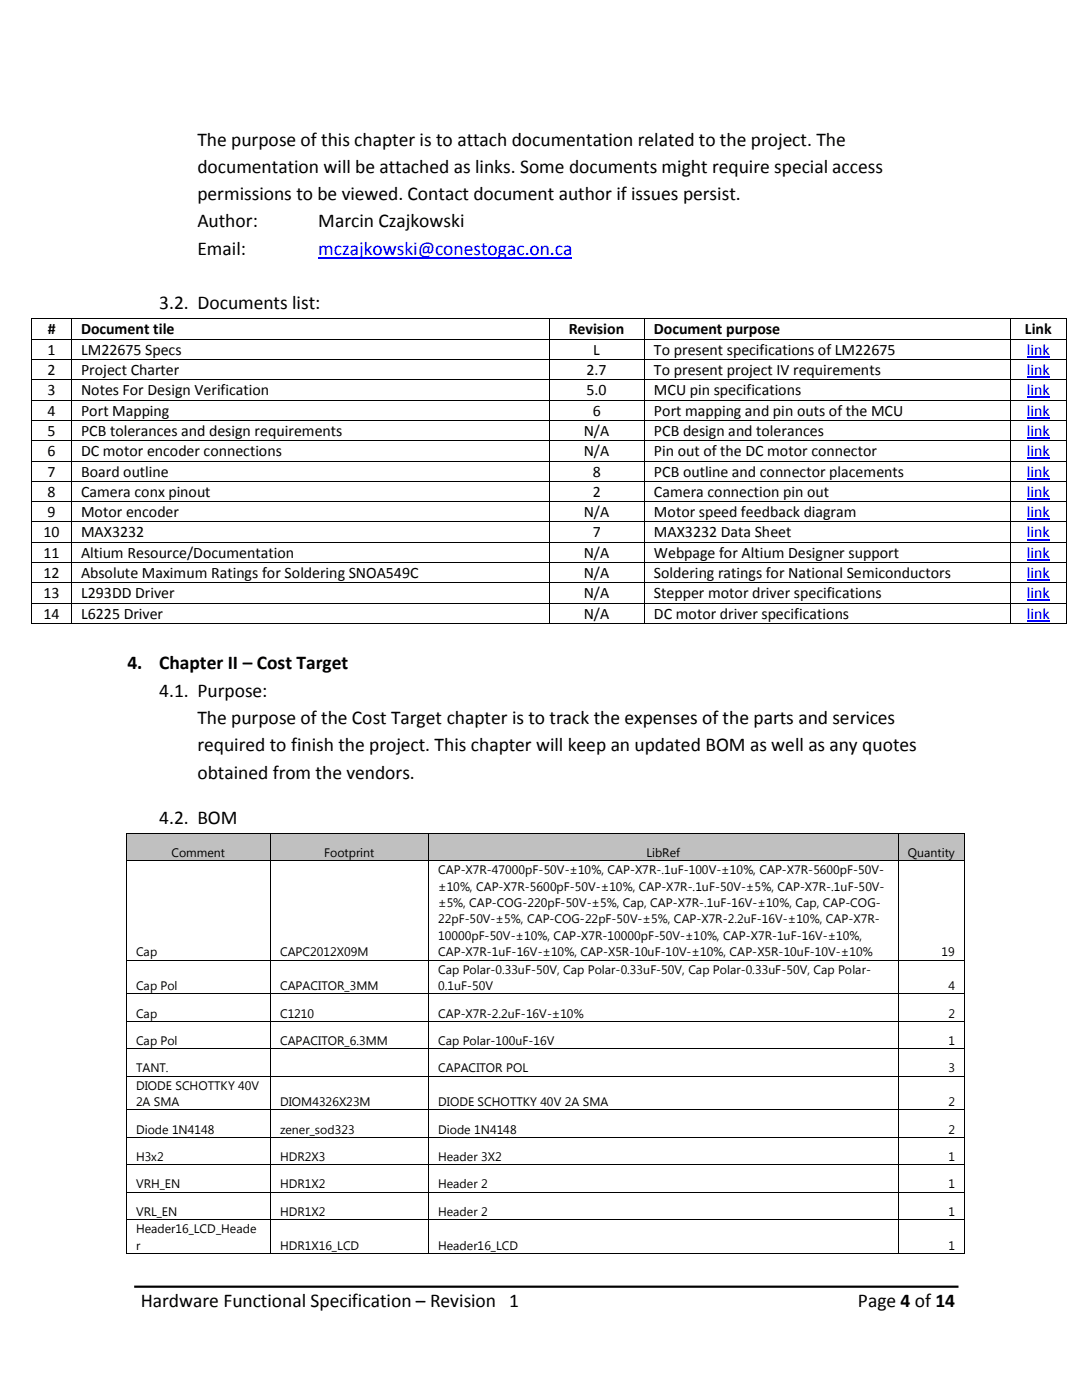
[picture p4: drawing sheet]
<svg xmlns="http://www.w3.org/2000/svg" width="216mm" height="279mm" viewBox="0 0 216 279" stroke-linecap="round" stroke-linejoin="round" font-family="sans-serif">
<defs><g id="words">
<g font-size="3.9">
<text x="39.4" y="29">The purpose of this chapter is to attach documentation related to the project. The</text>
<text x="39.4" y="34.5">documentation will be attached as links. Some documents might require special access</text>
<text x="39.4" y="39.9">permissions to be viewed. Contact document author if issues persist.</text>
<text x="39.4" y="45.4">Author:</text>
<text x="63.5" y="45.4">Marcin Czajkowski</text>
<text x="39.4" y="50.8">Email:</text>
<text x="31.8" y="61.7">3.2. Documents list:</text>
<text x="25.4" y="133.6">4.</text>
<text x="31.8" y="133.6">Chapter II – Cost Target</text>
<text x="31.8" y="139">4.1. Purpose:</text>
<text x="39.4" y="144.5">The purpose of the Cost Target chapter is to track the expenses of the parts and services</text>
<text x="39.4" y="149.9">required to finish the project. This chapter will keep an updated BOM as well as any quotes</text>
<text x="39.4" y="155.4">obtained from the vendors.</text>
<text x="31.8" y="164.4">4.2. BOM</text>
<text x="28.1" y="260.9">Hardware Functional Specification – Revision 1</text>
<text x="171.2" y="260.9">Page 4 of 14</text>
</g>
<text font-size="3.9" fill="#00f" x="63.5" y="50.8">mczajkowski@conestogac.on.ca</text>
<g font-size="3.2">
<text x="9.5" y="70.8">1</text>
<text x="9.5" y="66.7">#</text>
<text x="16.2" y="66.7">Document tile</text>
<text x="16.2" y="70.8">LM22675 Specs</text>
<text x="113.5" y="66.7">Revision</text>
<text x="118.4" y="70.8">L</text>
<text x="130.5" y="66.7">Document purpose</text>
<text x="130.5" y="70.8">To present specifications of LM22675</text>
<text x="204.5" y="66.7">Link</text>
<text x="9.5" y="74.8">2</text>
<text x="16.2" y="74.8">Project Charter</text>
<text x="117" y="74.8">2.7</text>
<text x="130.5" y="74.8">To present project IV requirements</text>
<text x="9.5" y="78.9">3</text>
<text x="9.5" y="82.9">4</text>
<text x="16.2" y="78.9">Notes For Design Verification</text>
<text x="16.2" y="82.9">Port Mapping</text>
<text x="117" y="78.9">5.0</text>
<text x="118.3" y="82.9">6</text>
<text x="130.5" y="78.9">MCU pin specifications</text>
<text x="130.5" y="82.9">Port mapping and pin outs of the MCU</text>
<text x="9.5" y="87">5</text>
<text x="16.2" y="87">PCB tolerances and design requirements</text>
<text x="116.5" y="87">N/A</text>
<text x="130.5" y="87">PCB design and tolerances</text>
<text x="9.5" y="91">6</text>
<text x="9.5" y="95.1">7</text>
<text x="16.2" y="91">DC motor encoder connections</text>
<text x="16.2" y="95.1">Board outline</text>
<text x="116.5" y="91">N/A</text>
<text x="118.3" y="95.1">8</text>
<text x="130.5" y="91">Pin out of the DC motor connector</text>
<text x="130.5" y="95.1">PCB outline and connector placements</text>
<text x="9.5" y="99.2">8</text>
<text x="16.2" y="99.2">Camera conx pinout</text>
<text x="118.3" y="99.2">2</text>
<text x="130.5" y="99.2">Camera connection pin out</text>
<text x="8.7" y="107.2">10</text>
<text x="9.5" y="103.2">9</text>
<text x="16.2" y="103.2">Motor encoder</text>
<text x="16.2" y="107.2">MAX3232</text>
<text x="116.5" y="103.2">N/A</text>
<text x="118.3" y="107.2">7</text>
<text x="130.5" y="103.2">Motor speed feedback diagram</text>
<text x="130.5" y="107.2">MAX3232 Data Sheet</text>
<text x="8.7" y="111.3">11</text>
<text x="16.2" y="111.3">Altium Resource/Documentation</text>
<text x="116.5" y="111.3">N/A</text>
<text x="130.5" y="111.3">Webpage for Altium Designer support</text>
<text x="8.7" y="115.4">12</text>
<text x="8.7" y="119.4">13</text>
<text x="16.2" y="115.4">Absolute Maximum Ratings for Soldering SNOA549C</text>
<text x="16.2" y="119.4">L293DD Driver</text>
<text x="116.5" y="115.4">N/A</text>
<text x="116.5" y="119.4">N/A</text>
<text x="130.5" y="115.4">Soldering ratings for National Semiconductors</text>
<text x="130.5" y="119.4">Stepper motor driver specifications</text>
<text x="8.7" y="123.5">14</text>
<text x="16.2" y="123.5">L6225 Driver</text>
<text x="116.5" y="123.5">N/A</text>
<text x="130.5" y="123.5">DC motor driver specifications</text>
</g>
<g font-size="3.2" fill="#00f">
<text x="204.9" y="70.8">link</text>
<text x="204.9" y="74.8">link</text>
<text x="204.9" y="78.9">link</text>
<text x="204.9" y="82.9">link</text>
<text x="204.9" y="87">link</text>
<text x="204.9" y="91">link</text>
<text x="204.9" y="95.1">link</text>
<text x="204.9" y="99.2">link</text>
<text x="204.9" y="103.2">link</text>
<text x="204.9" y="107.2">link</text>
<text x="204.9" y="111.3">link</text>
<text x="204.9" y="115.4">link</text>
<text x="204.9" y="119.4">link</text>
<text x="204.9" y="123.5">link</text>
</g>
<g font-size="2.5">
<text x="34.2" y="171">Comment</text>
<text x="64.7" y="171">Footprint</text>
<text x="129" y="171">LibRef</text>
<text x="181.1" y="171">Quantity</text>
<text x="87.4" y="174.4">CAP-X7R-47000pF-50V-±10%, CAP-X7R-.1uF-100V-±10%, CAP-X7R-5600pF-50V-</text>
<text x="87.4" y="177.7">±10%, CAP-X7R-5600pF-50V-±10%, CAP-X7R-.1uF-50V-±5%, CAP-X7R-.1uF-50V-</text>
<text x="87.4" y="181">±5%, CAP-COG-220pF-50V-±5%, Cap, CAP-X7R-.1uF-16V-±10%, Cap, CAP-COG-</text>
<text x="87.4" y="184.3">22pF-50V-±5%, CAP-COG-22pF-50V-±5%, CAP-X7R-2.2uF-16V-±10%, CAP-X7R-</text>
<text x="27.1" y="190.9">Cap</text>
<text x="55.9" y="190.9">CAPC2012X09M</text>
<text x="87.4" y="187.6">10000pF-50V-±10%, CAP-X7R-10000pF-50V-±10%, CAP-X7R-1uF-16V-±10%,</text>
<text x="87.4" y="190.9">CAP-X7R-1uF-16V-±10%, CAP-X5R-10uF-10V-±10%, CAP-X5R-10uF-10V-±10%</text>
<text x="187.9" y="190.9">19</text>
<text x="27.1" y="197.6">Cap Pol</text>
<text x="55.9" y="197.6">CAPACITOR_3MM</text>
<text x="87.4" y="194.3">Cap Polar-0.33uF-50V, Cap Polar-0.33uF-50V, Cap Polar-0.33uF-50V, Cap Polar-</text>
<text x="87.4" y="197.6">0.1uF-50V</text>
<text x="189.2" y="197.6">4</text>
<text x="27.1" y="203.1">Cap</text>
<text x="55.9" y="203.1">C1210</text>
<text x="87.4" y="203.1">CAP-X7R-2.2uF-16V-±10%</text>
<text x="189.2" y="203.1">2</text>
<text x="27.1" y="208.6">Cap Pol</text>
<text x="55.9" y="208.6">CAPACITOR_6.3MM</text>
<text x="87.4" y="208.6">Cap Polar-100uF-16V</text>
<text x="189.2" y="208.6">1</text>
<text x="27.1" y="214">TANT.</text>
<text x="87.4" y="214">CAPACITOR POL</text>
<text x="189.2" y="214">3</text>
<text x="27.1" y="217.5">DIODE SCHOTTKY 40V</text>
<text x="27.1" y="220.8">2A SMA</text>
<text x="55.9" y="220.8">DIOM4326X23M</text>
<text x="87.4" y="220.8">DIODE SCHOTTKY 40V 2A SMA</text>
<text x="189.2" y="220.8">2</text>
<text x="27.1" y="226.2">Diode 1N4148</text>
<text x="55.9" y="226.2">zener_sod323</text>
<text x="87.4" y="226.2">Diode 1N4148</text>
<text x="189.2" y="226.2">2</text>
<text x="27.1" y="231.7">H3x2</text>
<text x="55.9" y="231.7">HDR2X3</text>
<text x="87.4" y="231.7">Header 3X2</text>
<text x="189.2" y="231.7">1</text>
<text x="27.1" y="237.2">VRH_EN</text>
<text x="55.9" y="237.2">HDR1X2</text>
<text x="87.4" y="237.2">Header 2</text>
<text x="189.2" y="237.2">1</text>
<text x="27.1" y="242.6">VRL_EN</text>
<text x="55.9" y="242.6">HDR1X2</text>
<text x="87.4" y="242.6">Header 2</text>
<text x="189.2" y="242.6">1</text>
<text x="27.1" y="246.1">Header16_LCD_Heade</text>
<text x="27.1" y="249.4">r</text>
<text x="55.9" y="249.4">HDR1X16_LCD</text>
<text x="87.4" y="249.4">Header16_LCD</text>
<text x="189.2" y="249.4">1</text>
</g>
</g></defs>
<path d="M26.8 256.8h164.5" fill="none" stroke="#000" stroke-width=".44"/>
<path d="M63.5 51.4h50.7" fill="none" stroke="#00f" stroke-width=".25"/>
<g fill="#000">
<path d="M6.3 63.5h.1v.2h-.1z" fill-rule="evenodd"/>
<path d="M6.3 63.5h.1v.2h-.1z" fill-rule="evenodd"/>
<path d="M6.3 67.6h.1v.1h-.1z" fill-rule="evenodd"/>
<path d="M6.3 71.6h.1v.2h-.1z" fill-rule="evenodd"/>
<path d="M6.3 75.7h.1v.2h-.1z" fill-rule="evenodd"/>
<path d="M6.3 79.8h.1v.1h-.1z" fill-rule="evenodd"/>
<path d="M14.2 63.5h.2v.2h-.2z" fill-rule="evenodd"/>
<path d="M14.2 67.6h.2v.1h-.2z" fill-rule="evenodd"/>
<path d="M14.2 71.6h.2v.2h-.2z" fill-rule="evenodd"/>
<path d="M14.2 75.7h.2v.2h-.2z" fill-rule="evenodd"/>
<path d="M14.2 79.8h.2v.1h-.2z" fill-rule="evenodd"/>
<path d="M109.5 63.5h.2v.2h-.2z" fill-rule="evenodd"/>
<path d="M109.5 67.6h.2v.1h-.2z" fill-rule="evenodd"/>
<path d="M109.5 71.6h.2v.2h-.2z" fill-rule="evenodd"/>
<path d="M109.5 75.7h.2v.2h-.2z" fill-rule="evenodd"/>
<path d="M109.5 79.8h.2v.1h-.2z" fill-rule="evenodd"/>
<path d="M128.5 63.5h.2v.2h-.2z" fill-rule="evenodd"/>
<path d="M128.5 67.6h.2v.1h-.2z" fill-rule="evenodd"/>
<path d="M128.5 71.6h.2v.2h-.2z" fill-rule="evenodd"/>
<path d="M128.5 75.7h.2v.2h-.2z" fill-rule="evenodd"/>
<path d="M128.5 79.8h.2v.1h-.2z" fill-rule="evenodd"/>
<path d="M201.6 63.5h.2v.2h-.2z" fill-rule="evenodd"/>
<path d="M201.6 67.6h.2v.1h-.2z" fill-rule="evenodd"/>
<path d="M201.6 71.6h.2v.2h-.2z" fill-rule="evenodd"/>
<path d="M201.6 75.7h.2v.2h-.2z" fill-rule="evenodd"/>
<path d="M201.6 79.8h.2v.1h-.2z" fill-rule="evenodd"/>
<path d="M212.7 63.5h.2v.2h-.2z" fill-rule="evenodd"/>
<path d="M212.7 63.5h.2v.2h-.2z" fill-rule="evenodd"/>
<path d="M212.7 67.6h.2v.1h-.2z" fill-rule="evenodd"/>
<path d="M212.7 71.6h.2v.2h-.2z" fill-rule="evenodd"/>
<path d="M212.7 75.7h.2v.2h-.2z" fill-rule="evenodd"/>
<path d="M212.7 79.8h.2v.1h-.2z" fill-rule="evenodd"/>
<path d="M6.3 83.8h.1v.2h-.1z" fill-rule="evenodd"/>
<path d="M6.3 87.8h.1v.2h-.1z" fill-rule="evenodd"/>
<path d="M6.3 91.9h.1v.2h-.1z" fill-rule="evenodd"/>
<path d="M6.3 96h.1v.2h-.1z" fill-rule="evenodd"/>
<path d="M14.2 83.8h.2v.2h-.2z" fill-rule="evenodd"/>
<path d="M14.2 87.8h.2v.2h-.2z" fill-rule="evenodd"/>
<path d="M14.2 91.9h.2v.2h-.2z" fill-rule="evenodd"/>
<path d="M14.2 96h.2v.2h-.2z" fill-rule="evenodd"/>
<path d="M109.5 83.8h.2v.2h-.2z" fill-rule="evenodd"/>
<path d="M109.5 87.8h.2v.2h-.2z" fill-rule="evenodd"/>
<path d="M109.5 91.9h.2v.2h-.2z" fill-rule="evenodd"/>
<path d="M109.5 96h.2v.2h-.2z" fill-rule="evenodd"/>
<path d="M128.5 83.8h.2v.2h-.2z" fill-rule="evenodd"/>
<path d="M128.5 87.8h.2v.2h-.2z" fill-rule="evenodd"/>
<path d="M128.5 91.9h.2v.2h-.2z" fill-rule="evenodd"/>
<path d="M128.5 96h.2v.2h-.2z" fill-rule="evenodd"/>
<path d="M201.6 83.8h.2v.2h-.2z" fill-rule="evenodd"/>
<path d="M201.6 87.8h.2v.2h-.2z" fill-rule="evenodd"/>
<path d="M201.6 91.9h.2v.2h-.2z" fill-rule="evenodd"/>
<path d="M201.6 96h.2v.2h-.2z" fill-rule="evenodd"/>
<path d="M212.7 83.8h.2v.2h-.2z" fill-rule="evenodd"/>
<path d="M212.7 87.8h.2v.2h-.2z" fill-rule="evenodd"/>
<path d="M212.7 91.9h.2v.2h-.2z" fill-rule="evenodd"/>
<path d="M212.7 96h.2v.2h-.2z" fill-rule="evenodd"/>
<path d="M6.3 100h.1v.2h-.1z" fill-rule="evenodd"/>
<path d="M6.3 104.1h.1v.1h-.1z" fill-rule="evenodd"/>
<path d="M6.3 108.1h.1v.2h-.1z" fill-rule="evenodd"/>
<path d="M6.3 112.2h.1v.1h-.1z" fill-rule="evenodd"/>
<path d="M6.3 116.2h.1v.2h-.1z" fill-rule="evenodd"/>
<path d="M14.2 100h.2v.2h-.2z" fill-rule="evenodd"/>
<path d="M14.2 104.1h.2v.1h-.2z" fill-rule="evenodd"/>
<path d="M14.2 108.1h.2v.2h-.2z" fill-rule="evenodd"/>
<path d="M14.2 112.2h.2v.1h-.2z" fill-rule="evenodd"/>
<path d="M14.2 116.2h.2v.2h-.2z" fill-rule="evenodd"/>
<path d="M109.5 100h.2v.2h-.2z" fill-rule="evenodd"/>
<path d="M109.5 104.1h.2v.1h-.2z" fill-rule="evenodd"/>
<path d="M109.5 108.1h.2v.2h-.2z" fill-rule="evenodd"/>
<path d="M109.5 112.2h.2v.1h-.2z" fill-rule="evenodd"/>
<path d="M109.5 116.2h.2v.2h-.2z" fill-rule="evenodd"/>
<path d="M128.5 100h.2v.2h-.2z" fill-rule="evenodd"/>
<path d="M128.5 104.1h.2v.1h-.2z" fill-rule="evenodd"/>
<path d="M128.5 108.1h.2v.2h-.2z" fill-rule="evenodd"/>
<path d="M128.5 112.2h.2v.1h-.2z" fill-rule="evenodd"/>
<path d="M128.5 116.2h.2v.2h-.2z" fill-rule="evenodd"/>
<path d="M201.6 100h.2v.2h-.2z" fill-rule="evenodd"/>
<path d="M201.6 104.1h.2v.1h-.2z" fill-rule="evenodd"/>
<path d="M201.6 108.1h.2v.2h-.2z" fill-rule="evenodd"/>
<path d="M201.6 112.2h.2v.1h-.2z" fill-rule="evenodd"/>
<path d="M201.6 116.2h.2v.2h-.2z" fill-rule="evenodd"/>
<path d="M212.7 100h.2v.2h-.2z" fill-rule="evenodd"/>
<path d="M212.7 104.1h.2v.1h-.2z" fill-rule="evenodd"/>
<path d="M212.7 108.1h.2v.2h-.2z" fill-rule="evenodd"/>
<path d="M212.7 112.2h.2v.1h-.2z" fill-rule="evenodd"/>
<path d="M212.7 116.2h.2v.2h-.2z" fill-rule="evenodd"/>
<path d="M6.3 120.3h.1v.2h-.1z" fill-rule="evenodd"/>
<path d="M6.3 124.4h.1v.1h-.1z" fill-rule="evenodd"/>
<path d="M6.3 124.4h.1v.1h-.1z" fill-rule="evenodd"/>
<path d="M14.2 120.3h.2v.2h-.2z" fill-rule="evenodd"/>
<path d="M14.2 124.4h.2v.1h-.2z" fill-rule="evenodd"/>
<path d="M109.5 120.3h.2v.2h-.2z" fill-rule="evenodd"/>
<path d="M109.5 124.4h.2v.1h-.2z" fill-rule="evenodd"/>
<path d="M128.5 120.3h.2v.2h-.2z" fill-rule="evenodd"/>
<path d="M128.5 124.4h.2v.1h-.2z" fill-rule="evenodd"/>
<path d="M201.6 120.3h.2v.2h-.2z" fill-rule="evenodd"/>
<path d="M201.6 124.4h.2v.1h-.2z" fill-rule="evenodd"/>
<path d="M212.7 120.3h.2v.2h-.2z" fill-rule="evenodd"/>
<path d="M212.7 124.4h.2v.1h-.2z" fill-rule="evenodd"/>
<path d="M212.7 124.4h.2v.1h-.2z" fill-rule="evenodd"/>
</g>
<g fill="none" stroke="#000" stroke-width=".2">
<path d="M6.3 63.7v3.9M6.3 67.7v3.9M6.3 71.8v3.9M6.3 75.9v3.9M6.3 79.9v3.9M6.4 63.6h7.8M6.4 67.7h7.8M6.4 71.7h7.8M6.4 75.8h7.8M6.4 79.8h7.8M14.3 63.7v3.9M14.3 67.7v3.9"/>
<path d="M14.3 71.8v3.9M14.3 75.9v3.9M14.3 79.9v3.9M14.4 63.6h95.1M14.4 67.7h95.1M14.4 71.7h95.1M14.4 75.8h95.1M14.4 79.8h95.1M109.6 63.7v3.9M109.6 67.7v3.9M109.6 71.8v3.9M109.6 75.9v3.9"/>
<path d="M109.6 79.9v3.9M109.7 63.6h18.8M109.7 67.7h18.8M109.7 71.7h18.8M109.7 75.8h18.8M109.7 79.8h18.8M128.6 63.7v3.9M128.6 67.7v3.9M128.6 71.8v3.9M128.6 75.9v3.9M128.6 79.9v3.9M128.7 63.6h72.9"/>
<path d="M128.7 67.7h72.9M128.7 71.7h72.9M128.7 75.8h72.9M128.7 79.8h72.9M201.7 63.7v3.9M201.7 67.7v3.9M201.7 71.8v3.9M201.7 75.9v3.9M201.7 79.9v3.9M201.8 63.6h10.9M201.8 67.7h10.9M201.8 71.7h10.9"/>
<path d="M201.8 75.8h10.9M201.8 79.8h10.9M212.8 63.7v3.9M212.8 67.7v3.9M212.8 71.8v3.9M212.8 75.9v3.9M212.8 79.9v3.9M6.3 84v3.8M6.3 88v3.9M6.3 92.1v3.9M6.3 96.2v3.8M6.4 83.9h7.8"/>
<path d="M6.4 87.9h7.8M6.4 92h7.8M6.4 96.1h7.8M14.3 84v3.8M14.3 88v3.9M14.3 92.1v3.9M14.3 96.2v3.8M14.4 83.9h95.1M14.4 87.9h95.1M14.4 92h95.1M14.4 96.1h95.1M109.6 84v3.8"/>
<path d="M109.6 88v3.9M109.6 92.1v3.9M109.6 96.2v3.8M109.7 83.9h18.8M109.7 87.9h18.8M109.7 92h18.8M109.7 96.1h18.8M128.6 84v3.8M128.6 88v3.9M128.6 92.1v3.9M128.6 96.2v3.8M128.7 83.9h72.9"/>
<path d="M128.7 87.9h72.9M128.7 92h72.9M128.7 96.1h72.9M201.7 84v3.8M201.7 88v3.9M201.7 92.1v3.9M201.7 96.2v3.8M201.8 83.9h10.9M201.8 87.9h10.9M201.8 92h10.9M201.8 96.1h10.9M212.8 84v3.8"/>
<path d="M212.8 88v3.9M212.8 92.1v3.9M212.8 96.2v3.8M6.3 100.2v3.9M6.3 104.2v3.9M6.3 108.3v3.9M6.3 112.3v3.9M6.3 116.4v3.9M6.4 100.1h7.8M6.4 104.2h7.8M6.4 108.2h7.8M6.4 112.2h7.8"/>
<path d="M6.4 116.3h7.8M14.3 100.2v3.9M14.3 104.2v3.9M14.3 108.3v3.9M14.3 112.3v3.9M14.3 116.4v3.9M14.4 100.1h95.1M14.4 104.2h95.1M14.4 108.2h95.1M14.4 112.2h95.1M14.4 116.3h95.1M109.6 100.2v3.9"/>
<path d="M109.6 104.2v3.9M109.6 108.3v3.9M109.6 112.3v3.9M109.6 116.4v3.9M109.7 100.1h18.8M109.7 104.2h18.8M109.7 108.2h18.8M109.7 112.2h18.8M109.7 116.3h18.8M128.6 100.2v3.9M128.6 104.2v3.9M128.6 108.3v3.9"/>
<path d="M128.6 112.3v3.9M128.6 116.4v3.9M128.7 100.1h72.9M128.7 104.2h72.9M128.7 108.2h72.9M128.7 112.2h72.9M128.7 116.3h72.9M201.7 100.2v3.9M201.7 104.2v3.9M201.7 108.3v3.9M201.7 112.3v3.9M201.7 116.4v3.9"/>
<path d="M201.8 100.1h10.9M201.8 104.2h10.9M201.8 108.2h10.9M201.8 112.2h10.9M201.8 116.3h10.9M212.8 100.2v3.9M212.8 104.2v3.9M212.8 108.3v3.9M212.8 112.3v3.9M212.8 116.4v3.9M6.3 120.5v3.9M6.4 120.4h7.8"/>
<path d="M6.4 124.4h7.8M14.3 120.5v3.9M14.4 120.4h95.1M14.4 124.4h95.1M109.6 120.5v3.9M109.7 120.4h18.8M109.7 124.4h18.8M128.6 120.5v3.9M128.7 120.4h72.9M128.7 124.4h72.9M201.7 120.5v3.9M201.8 120.4h10.9"/>
<path d="M201.8 124.4h10.9M212.8 120.5v3.9"/>
</g>
<g fill="none" stroke="#00f" stroke-width=".21">
<path d="M204.9 71.2h4.6M204.9 75.3h4.6M204.9 79.3h4.6M204.9 83.4h4.6M204.9 87.4h4.6M204.9 91.5h4.6M204.9 95.5h4.6M204.9 99.6h4.6M204.9 103.6h4.6M204.9 107.7h4.6M204.9 111.8h4.6M204.9 115.8h4.6"/>
<path d="M204.9 119.8h4.6M204.9 123.9h4.6"/>
</g>
<g fill="#c0c0c0">
<path d="M25.3 166.4h28.6v1.9h-28.6z" fill-rule="evenodd"/>
<path d="M25.3 168.3h1.8v3.3h-1.8z" fill-rule="evenodd"/>
<path d="M52.1 168.3h1.8v3.3h-1.8z" fill-rule="evenodd"/>
<path d="M27.1 168.3h25v3.3h-25z" fill-rule="evenodd"/>
<path d="M54 166.4h31.4v1.9h-31.4z" fill-rule="evenodd"/>
<path d="M54 168.3h1.9v3.3h-1.9z" fill-rule="evenodd"/>
<path d="M83.6 168.3h1.8v3.3h-1.8z" fill-rule="evenodd"/>
<path d="M55.9 168.3h27.7v3.3h-27.7z" fill-rule="evenodd"/>
<path d="M85.5 166.4h93.6v1.9h-93.6z" fill-rule="evenodd"/>
<path d="M85.5 168.3h1.9v3.3h-1.9z" fill-rule="evenodd"/>
<path d="M177.3 168.3h1.8v3.3h-1.8z" fill-rule="evenodd"/>
<path d="M87.4 168.3h89.9v3.3h-89.9z" fill-rule="evenodd"/>
<path d="M179.2 166.4h13.2v1.9h-13.2z" fill-rule="evenodd"/>
<path d="M179.2 168.3h1.9v3.3h-1.9z" fill-rule="evenodd"/>
<path d="M190.5 168.3h1.9v3.3h-1.9z" fill-rule="evenodd"/>
<path d="M181.1 168.3h9.4v3.3h-9.4z" fill-rule="evenodd"/>
</g>
<g fill="#000">
<path d="M25.2 166.2h.1v.2h-.1z" fill-rule="evenodd"/>
<path d="M25.2 166.2h.1v.2h-.1z" fill-rule="evenodd"/>
<path d="M25.2 171.6h.1v.2h-.1z" fill-rule="evenodd"/>
<path d="M53.9 166.2h.2v.2h-.2z" fill-rule="evenodd"/>
<path d="M53.9 171.6h.2v.2h-.2z" fill-rule="evenodd"/>
<path d="M85.4 166.2h.2v.2h-.2z" fill-rule="evenodd"/>
<path d="M85.4 171.6h.2v.2h-.2z" fill-rule="evenodd"/>
<path d="M179.1 166.2h.2v.2h-.2z" fill-rule="evenodd"/>
<path d="M179.1 171.6h.2v.2h-.2z" fill-rule="evenodd"/>
<path d="M192.4 166.2h.1v.2h-.1z" fill-rule="evenodd"/>
<path d="M192.4 166.2h.1v.2h-.1z" fill-rule="evenodd"/>
<path d="M192.4 171.6h.1v.2h-.1z" fill-rule="evenodd"/>
<path d="M25.2 191.5h.1v.2h-.1z" fill-rule="evenodd"/>
<path d="M25.2 198.3h.1v.1h-.1z" fill-rule="evenodd"/>
<path d="M53.9 191.5h.2v.2h-.2z" fill-rule="evenodd"/>
<path d="M53.9 198.3h.2v.1h-.2z" fill-rule="evenodd"/>
<path d="M85.4 191.5h.2v.2h-.2z" fill-rule="evenodd"/>
<path d="M85.4 198.3h.2v.1h-.2z" fill-rule="evenodd"/>
<path d="M179.1 191.5h.2v.2h-.2z" fill-rule="evenodd"/>
<path d="M179.1 198.3h.2v.1h-.2z" fill-rule="evenodd"/>
<path d="M192.4 191.5h.1v.2h-.1z" fill-rule="evenodd"/>
<path d="M192.4 198.3h.1v.1h-.1z" fill-rule="evenodd"/>
<path d="M25.2 203.7h.1v.2h-.1z" fill-rule="evenodd"/>
<path d="M25.2 209.2h.1v.2h-.1z" fill-rule="evenodd"/>
<path d="M25.2 214.7h.1v.2h-.1z" fill-rule="evenodd"/>
<path d="M53.9 203.7h.2v.2h-.2z" fill-rule="evenodd"/>
<path d="M53.9 209.2h.2v.2h-.2z" fill-rule="evenodd"/>
<path d="M53.9 214.7h.2v.2h-.2z" fill-rule="evenodd"/>
<path d="M85.4 203.7h.2v.2h-.2z" fill-rule="evenodd"/>
<path d="M85.4 209.2h.2v.2h-.2z" fill-rule="evenodd"/>
<path d="M85.4 214.7h.2v.2h-.2z" fill-rule="evenodd"/>
<path d="M179.1 203.7h.2v.2h-.2z" fill-rule="evenodd"/>
<path d="M179.1 209.2h.2v.2h-.2z" fill-rule="evenodd"/>
<path d="M179.1 214.7h.2v.2h-.2z" fill-rule="evenodd"/>
<path d="M192.4 203.7h.1v.2h-.1z" fill-rule="evenodd"/>
<path d="M192.4 209.2h.1v.2h-.1z" fill-rule="evenodd"/>
<path d="M192.4 214.7h.1v.2h-.1z" fill-rule="evenodd"/>
<path d="M25.2 221.4h.1v.2h-.1z" fill-rule="evenodd"/>
<path d="M25.2 226.9h.1v.2h-.1z" fill-rule="evenodd"/>
<path d="M25.2 232.4h.1v.1h-.1z" fill-rule="evenodd"/>
<path d="M25.2 237.8h.1v.2h-.1z" fill-rule="evenodd"/>
<path d="M53.9 221.4h.2v.2h-.2z" fill-rule="evenodd"/>
<path d="M53.9 226.9h.2v.2h-.2z" fill-rule="evenodd"/>
<path d="M53.9 232.4h.2v.1h-.2z" fill-rule="evenodd"/>
<path d="M53.9 237.8h.2v.2h-.2z" fill-rule="evenodd"/>
<path d="M85.4 221.4h.2v.2h-.2z" fill-rule="evenodd"/>
<path d="M85.4 226.9h.2v.2h-.2z" fill-rule="evenodd"/>
<path d="M85.4 232.4h.2v.1h-.2z" fill-rule="evenodd"/>
<path d="M85.4 237.8h.2v.2h-.2z" fill-rule="evenodd"/>
<path d="M179.1 221.4h.2v.2h-.2z" fill-rule="evenodd"/>
<path d="M179.1 226.9h.2v.2h-.2z" fill-rule="evenodd"/>
<path d="M179.1 232.4h.2v.1h-.2z" fill-rule="evenodd"/>
<path d="M179.1 237.8h.2v.2h-.2z" fill-rule="evenodd"/>
<path d="M192.4 221.4h.1v.2h-.1z" fill-rule="evenodd"/>
<path d="M192.4 226.9h.1v.2h-.1z" fill-rule="evenodd"/>
<path d="M192.4 232.4h.1v.1h-.1z" fill-rule="evenodd"/>
<path d="M192.4 237.8h.1v.2h-.1z" fill-rule="evenodd"/>
<path d="M25.2 243.3h.1v.2h-.1z" fill-rule="evenodd"/>
<path d="M25.2 250.1h.1v.1h-.1z" fill-rule="evenodd"/>
<path d="M25.2 250.1h.1v.1h-.1z" fill-rule="evenodd"/>
<path d="M53.9 243.3h.2v.2h-.2z" fill-rule="evenodd"/>
<path d="M53.9 250.1h.2v.1h-.2z" fill-rule="evenodd"/>
<path d="M85.4 243.3h.2v.2h-.2z" fill-rule="evenodd"/>
<path d="M85.4 250.1h.2v.1h-.2z" fill-rule="evenodd"/>
<path d="M179.1 243.3h.2v.2h-.2z" fill-rule="evenodd"/>
<path d="M179.1 250.1h.2v.1h-.2z" fill-rule="evenodd"/>
<path d="M192.4 243.3h.1v.2h-.1z" fill-rule="evenodd"/>
<path d="M192.4 250.1h.1v.1h-.1z" fill-rule="evenodd"/>
<path d="M192.4 250.1h.1v.1h-.1z" fill-rule="evenodd"/>
</g>
<g fill="none" stroke="#000" stroke-width=".2">
<path d="M25.2 166.4v5.2M25.2 171.8v19.7M25.3 166.3h28.6M25.3 171.7h28.6M54 166.4v5.2M54 171.8v19.7M54.1 166.3h31.3M54.1 171.7h31.3M85.5 166.4v5.2M85.5 171.8v19.7M85.6 166.3h93.5M85.6 171.7h93.5"/>
<path d="M179.2 166.4v5.2M179.2 171.8v19.7M179.3 166.3h13.1M179.3 171.7h13.1M192.4 166.4v5.2M192.4 171.8v19.7M25.2 191.7v6.6M25.2 198.4v5.3M25.3 191.6h28.6M25.3 198.4h28.6M54 191.7v6.6M54 198.4v5.3"/>
<path d="M54.1 191.6h31.3M54.1 198.4h31.3M85.5 191.7v6.6M85.5 198.4v5.3M85.6 191.6h93.5M85.6 198.4h93.5M179.2 191.7v6.6M179.2 198.4v5.3M179.3 191.6h13.1M179.3 198.4h13.1M192.4 191.7v6.6M192.4 198.4v5.3"/>
<path d="M25.2 203.9v5.3M25.2 209.4v5.3M25.2 214.9v6.5M25.3 203.8h28.6M25.3 209.3h28.6M25.3 214.8h28.6M54 203.9v5.3M54 209.4v5.3M54 214.9v6.5M54.1 203.8h31.3M54.1 209.3h31.3M54.1 214.8h31.3"/>
<path d="M85.5 203.9v5.3M85.5 209.4v5.3M85.5 214.9v6.5M85.6 203.8h93.5M85.6 209.3h93.5M85.6 214.8h93.5M179.2 203.9v5.3M179.2 209.4v5.3M179.2 214.9v6.5M179.3 203.8h13.1M179.3 209.3h13.1M179.3 214.8h13.1"/>
<path d="M192.4 203.9v5.3M192.4 209.4v5.3M192.4 214.9v6.5M25.2 221.6v5.3M25.2 227.1v5.3M25.2 232.5v5.3M25.2 238v5.3M25.3 221.5h28.6M25.3 227h28.6M25.3 232.4h28.6M25.3 237.9h28.6M54 221.6v5.3"/>
<path d="M54 227.1v5.3M54 232.5v5.3M54 238v5.3M54.1 221.5h31.3M54.1 227h31.3M54.1 232.4h31.3M54.1 237.9h31.3M85.5 221.6v5.3M85.5 227.1v5.3M85.5 232.5v5.3M85.5 238v5.3M85.6 221.5h93.5"/>
<path d="M85.6 227h93.5M85.6 232.4h93.5M85.6 237.9h93.5M179.2 221.6v5.3M179.2 227.1v5.3M179.2 232.5v5.3M179.2 238v5.3M179.3 221.5h13.1M179.3 227h13.1M179.3 232.4h13.1M179.3 237.9h13.1M192.4 221.6v5.3"/>
<path d="M192.4 227.1v5.3M192.4 232.5v5.3M192.4 238v5.3M25.2 243.5v6.6M25.3 243.4h28.6M25.3 250.1h28.6M54 243.5v6.6M54.1 243.4h31.3M54.1 250.1h31.3M85.5 243.5v6.6M85.6 243.4h93.5M85.6 250.1h93.5"/>
<path d="M179.2 243.5v6.6M179.3 243.4h13.1M179.3 250.1h13.1M192.4 243.5v6.6"/>
</g>
<use href="#words"/>
</svg>
